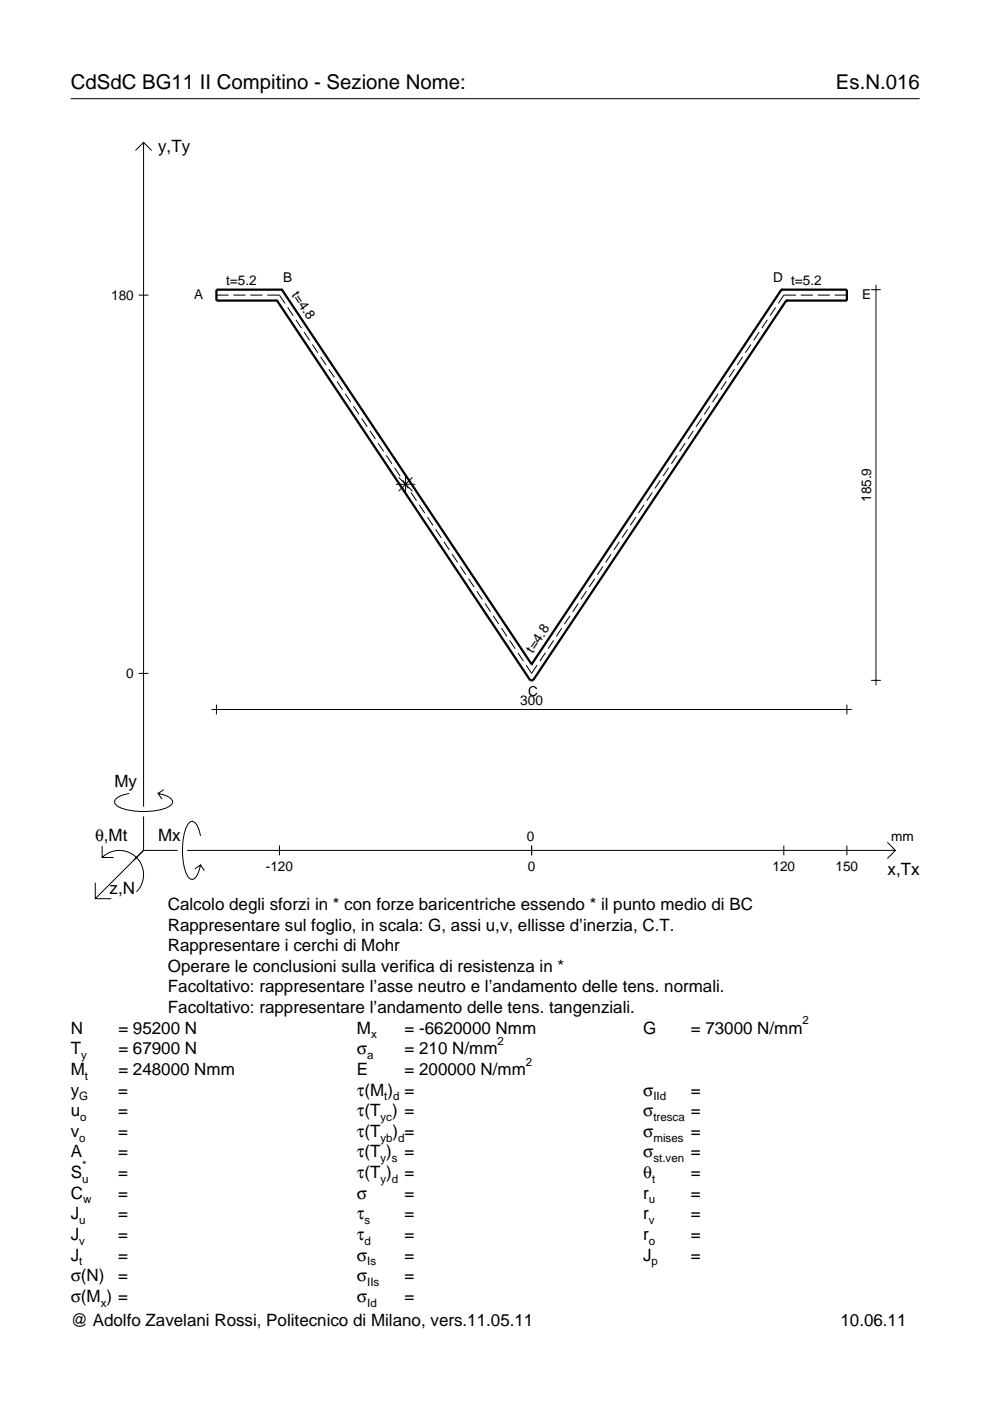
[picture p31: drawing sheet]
<svg xmlns="http://www.w3.org/2000/svg" width="210mm" height="297mm" viewBox="0 0 210 297" stroke-linecap="round" stroke-linejoin="round" font-family="sans-serif">
<defs><g id="words">
<g font-size="4.3">
<text x="15" y="18.9">CdSdC BG11 II Compitino - Sezione Nome:</text>
<text x="177.2" y="18.9">Es.N.016</text>
</g>
<g font-size="3.6">
<text x="33.5" y="32.3">y,Ty</text>
<text x="24.3" y="166.9">My</text>
<text x="20.1" y="178.2">θ,Mt</text>
<text x="33.5" y="178.2">Mx</text>
<text x="188.2" y="185.5">x,Tx</text>
<text x="23.2" y="189.6">z,N</text>
<text x="35.6" y="192.9">Calcolo degli sforzi in * con forze baricentriche essendo * il punto medio di BC</text>
<text x="35.6" y="197.3">Rappresentare sul foglio, in scala: G, assi u,v, ellisse d’inerzia, C.T.</text>
<text x="35.6" y="201.7">Rappresentare i cerchi di Mohr</text>
<text x="35.6" y="206">Operare le conclusioni sulla verifica di resistenza in *</text>
<text x="35.6" y="210.4">Facoltativo: rappresentare l’asse neutro e l’andamento delle tens. normali.</text>
<text x="35.6" y="214.8">Facoltativo: rappresentare l’andamento delle tens. tangenziali.</text>
<text x="15" y="219.2">N</text>
<text x="25.1" y="219.2">= 95200 N</text>
<text x="75.7" y="219.2">M</text>
<text x="85.8" y="219.2">= -6620000 Nmm</text>
<text x="136.4" y="219.2">G</text>
<text x="146.5" y="219.2">= 73000 N/mm</text>
<text x="15" y="227.9">M</text>
<text x="15" y="223.5">T</text>
<text x="25.1" y="227.9">= 248000 Nmm</text>
<text x="25.1" y="223.5">= 67900 N</text>
<text x="75.7" y="223.5">σ</text>
<text x="75.7" y="227.9">E</text>
<text x="85.8" y="223.5">= 210 N/mm</text>
<text x="85.8" y="227.9">= 200000 N/mm</text>
<text x="15" y="232.3">y</text>
<text x="25.1" y="232.3">=</text>
<text x="75.7" y="232.3">τ(M ) =</text>
<text x="136.4" y="232.3">σ</text>
<text x="146.5" y="232.3">=</text>
<text x="15" y="236.7">u</text>
<text x="25.1" y="236.7">=</text>
<text x="75.7" y="236.7">τ(T ) =</text>
<text x="136.4" y="236.7">σ</text>
<text x="146.5" y="236.7">=</text>
<text x="15" y="245.4">A</text>
<text x="15" y="241">v</text>
<text x="25.1" y="241">=</text>
<text x="25.1" y="245.4">=</text>
<text x="75.7" y="245.4">τ(T )</text>
<text x="75.7" y="241">τ(T</text>
<text x="83.3" y="241">) =</text>
<text x="85.8" y="245.4">=</text>
<text x="136.4" y="241">σ</text>
<text x="136.4" y="245.4">σ</text>
<text x="146.5" y="241">=</text>
<text x="146.5" y="245.4">=</text>
<text x="15" y="249.8">S</text>
<text x="25.1" y="249.8">=</text>
<text x="75.7" y="249.8">τ(T )</text>
<text x="85.8" y="249.8">=</text>
<text x="136.4" y="249.8">θ</text>
<text x="146.5" y="249.8">=</text>
<text x="15" y="254.2">C</text>
<text x="25.1" y="254.2">=</text>
<text x="75.7" y="254.2">σ</text>
<text x="85.8" y="254.2">=</text>
<text x="136.4" y="254.2">r</text>
<text x="146.5" y="254.2">=</text>
<text x="15" y="262.9">J</text>
<text x="15" y="258.5">J</text>
<text x="25.1" y="262.9">=</text>
<text x="25.1" y="258.5">=</text>
<text x="75.7" y="262.9">τ</text>
<text x="75.7" y="258.5">τ</text>
<text x="85.8" y="258.5">=</text>
<text x="85.8" y="262.9">=</text>
<text x="136.4" y="262.9">r</text>
<text x="136.4" y="258.5">r</text>
<text x="146.5" y="262.9">=</text>
<text x="146.5" y="258.5">=</text>
<text x="15" y="267.3">J</text>
<text x="25.1" y="267.3">=</text>
<text x="75.7" y="267.3">σ</text>
<text x="85.8" y="267.3">=</text>
<text x="136.4" y="267.3">J</text>
<text x="146.5" y="267.3">=</text>
<text x="15" y="271.7">σ(N)</text>
<text x="25.1" y="271.7">=</text>
<text x="75.7" y="271.7">σ</text>
<text x="85.8" y="271.7">=</text>
<text x="15" y="276">σ(M ) =</text>
<text x="15" y="281.2">@ Adolfo Zavelani Rossi, Politecnico di Milano, vers.11.05.11</text>
<text x="75.7" y="276">σ</text>
<text x="85.8" y="276">=</text>
<text x="178.2" y="281.2">10.06.11</text>
</g>
<g font-size="2.9">
<text x="60" y="59.8">B</text>
<text x="163.9" y="59.8">D t=5.2</text>
<text x="23.6" y="63.6">180</text>
<text x="41.2" y="63.5">A</text>
<text x="47.9" y="60.4">t=5.2</text>
<text x="61.8" y="62.6" transform="rotate(56 61.8 62.6)">t=4.8</text>
<text x="182.8" y="63.5">E</text>
<text x="184.7" y="106.4" transform="rotate(-90 184.7 106.4)">185.9</text>
<text x="26.8" y="143.8">0</text>
<text x="113" y="138.6" transform="rotate(-56 113 138.6)">t=4.8</text>
<text x="110.3" y="149.4">300</text>
<text x="112" y="147.5">C</text>
<text x="111.7" y="178.2">0</text>
<text x="189" y="178.2">mm</text>
<text x="56.4" y="184.7">-120</text>
<text x="111.9" y="184.7">0</text>
<text x="163.8" y="184.7">120</text>
<text x="177.2" y="184.7">150</text>
</g>
<g font-size="2.4">
<text x="78.7" y="220.2">x</text>
<text x="105.5" y="221.5">2</text>
<text x="170.2" y="217.2">2</text>
<text x="17.2" y="224.5">y</text>
<text x="77.9" y="224.5">a</text>
<text x="111.5" y="225.9">2</text>
<text x="16.8" y="233.3">G</text>
<text x="18" y="228.9">t</text>
<text x="81.5" y="233.3">t d</text>
<text x="138.5" y="233.3">IId</text>
<text x="17" y="237.7">o</text>
<text x="80.7" y="237.7">yc</text>
<text x="138.5" y="237.7">tresca</text>
<text x="16.8" y="242">o</text>
<text x="80.7" y="242">yb d</text>
<text x="138.5" y="242">mises</text>
<text x="17.4" y="250.8">u</text>
<text x="17.4" y="247.8">*</text>
<text x="80.7" y="250.8">y d</text>
<text x="80.7" y="246.4">y s</text>
<text x="138.2" y="250.8">t</text>
<text x="138.5" y="246.4">st.ven</text>
<text x="17.6" y="255.2">w</text>
<text x="137.6" y="255.2">u</text>
<text x="16.8" y="263.9">v</text>
<text x="16.8" y="259.5">u</text>
<text x="77.3" y="263.9">d</text>
<text x="77.3" y="259.5">s</text>
<text x="137.6" y="263.9">o</text>
<text x="137.6" y="259.5">v</text>
<text x="16.8" y="268.3">t</text>
<text x="77.9" y="268.3">Is</text>
<text x="138.2" y="268.3">p</text>
<text x="77.9" y="272.7">IIs</text>
<text x="21.4" y="277">x</text>
<text x="77.9" y="277">Id</text>
</g>
</g></defs>
<g fill="none" stroke="#000" stroke-width=".21">
<path d="M15 20.9h180M28.7 31.9l1.7-1.7 1.8 1.7M30.4 30.2v140.8M29.4 62.6h2.1M45.9 62.6h2.6M49.5 62.6h2.6M53.1 62.6h2.5M56.7 62.6h2.5l1.2 1.7M61 65.2l1.2 1.7M62.7 67.8l1.2 1.8M64.5 70.4l1.2 1.8M66.2 73l1.2 1.8"/>
<path d="M68 75.6l1.1 1.8M69.7 78.3l1.2 1.7M155.7 78.3l-1.1 1.7M157.5 75.6l-1.2 1.8M159.2 73l-1.2 1.8M161 70.4l-1.2 1.8M162.7 67.8l-1.2 1.8M164.4 65.2l-1.1 1.7M168.8 62.6h-2.6l-1.2 1.7M169.8 62.6h2.6M173.4 62.6h2.6M177 62.6h2.6"/>
<path d="M184.7 61.4h2.1M185.7 60.4v84.9M71.5 80.9l1.1 1.7M73.2 83.5l1.2 1.8M74.9 86.1l1.2 1.8M76.7 88.7l1.2 1.8M78.4 91.3l1.2 1.8M80.2 94l1.1 1.7M81.9 96.6l1.2 1.7M83.7 99.2l1.1 1.7M141.8 99.2l-1.2 1.7M143.5 96.6l-1.1 1.7"/>
<path d="M145.3 94l-1.2 1.7M147 91.3l-1.2 1.8M148.8 88.7l-1.2 1.8M150.5 86.1l-1.2 1.8M152.2 83.5l-1.1 1.8M154 80.9l-1.2 1.7M83.9 102.7h4.1M84.5 101.2l2.9 2.9M85.4 101.8l1.2 1.8M86 100.6v4.1M87.1 104.4l1.2 1.8M87.4 101.2l-2.9 2.9"/>
<path d="M88.9 107l1.2 1.8M90.6 109.6l1.2 1.8M92.4 112.3l1.1 1.7M94.1 114.9l1.2 1.7M95.9 117.5l1.1 1.7M129.6 117.5l-1.2 1.7M131.3 114.9l-1.2 1.7M133.1 112.3l-1.2 1.7M134.8 109.6l-1.2 1.8M136.6 107l-1.2 1.8M138.3 104.4l-1.2 1.8M140 101.8l-1.1 1.8"/>
<path d="M97.6 120.1l1.2 1.8M99.3 122.7l1.2 1.8M101.1 125.3l1.2 1.8M102.8 127.9l1.2 1.8M104.6 130.6l1.1 1.7M106.3 133.2l1.2 1.7M108.1 135.8l1.1 1.7M109.8 138.4l1.2 1.8M115.6 138.4l-1.1 1.8M117.4 135.8l-1.2 1.7M119.1 133.2l-1.2 1.7M120.9 130.6l-1.2 1.7"/>
<path d="M122.6 127.9l-1.2 1.8M124.3 125.3l-1.1 1.8M126.1 122.7l-1.2 1.8M127.8 120.1l-1.1 1.8M29.4 142.8h2.1M44.9 150.4h135.7M45.9 149.4v2.1M111.5 141l1.2 1.8 1.2-1.8M179.6 149.4v2.1M184.7 144.3h2.1M21.7 179.4v2.4h2.4M27.3 168.2a3.6 3.6 0 0 0-3 1.7l.1 .5a5.6 5.6 0 0 0 3.8 1.5 13.4 13.4 0 0 0 7.8-1l.5-.5 .1-.5a3.6 3.6 0 0 0-3.1-1.7l.8 1.2"/>
<path d="M30.4 173.1v7.2M34.7 167.4l-1.2 .8M42.5 177.2a3.6 3.6 0 0 0-1.7-3.1l-.5 .2a5.7 5.7 0 0 0-1.5 3.7 13.3 13.3 0 0 0 1 7.9l.5 .5 .5 .1a3.6 3.6 0 0 0 1.7-3.1l-1.2 .8M59.2 179.3v2M112.7 179.3v2M166.2 179.3v2M179.6 179.3v2M188.1 178.6l1.7 1.7-1.7 1.7M20.2 187.2v3.3h3.4M21.7 181.8a5.1 5.1 0 0 1 7.2 0 5.1 5.1 0 0 1 0 7.3M30.4 180.3l-10.2 10.2M30.4 180.3h7.2"/>
<path d="M39.7 180.3h150.1M42.5 183.4l.8 1.2"/>
</g>
<path d="M58.7 63.7h.1M58.7 63.7l53.7 80.6h.6l53.7-80.6M59.8 61.4h.1M59.8 61.4h-13.9v2.3h12.8M59.8 61.4l52.9 79.4M165.7 61.4h.1M165.7 61.4h13.9v2.3h-12.9M165.7 61.4l-53 79.4M166.7 63.7h.1M112.7 140.8h.1" fill="none" stroke="#000" stroke-width=".48"/>
<use href="#words"/>
</svg>
